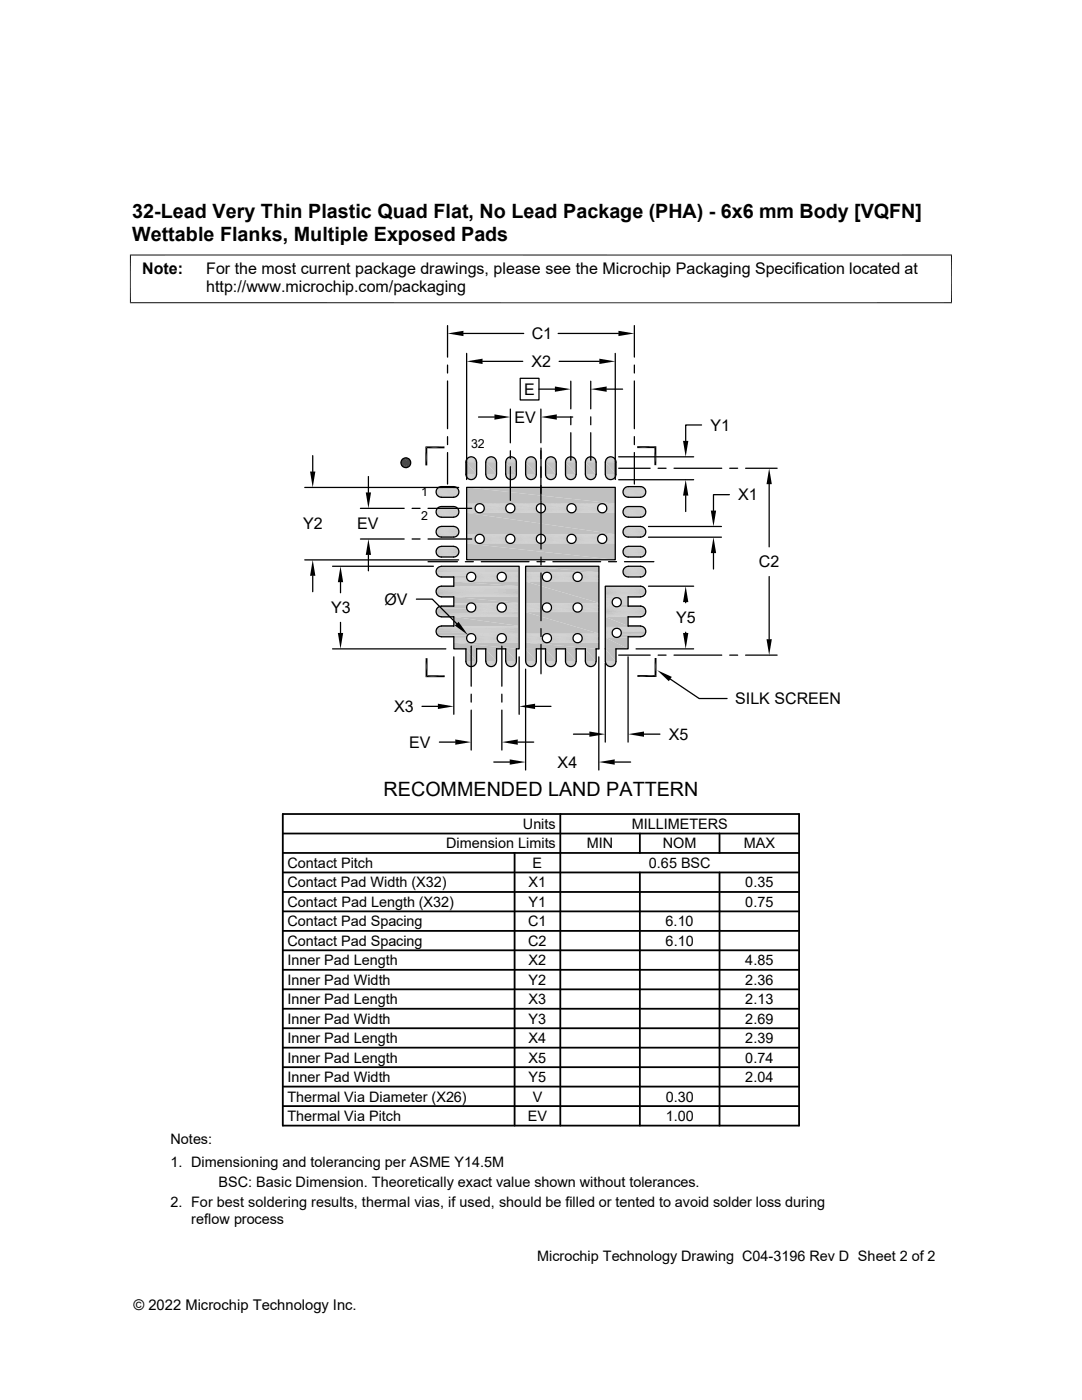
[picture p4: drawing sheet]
<svg xmlns="http://www.w3.org/2000/svg" width="216mm" height="279mm" viewBox="0 0 216 279" stroke-linecap="round" stroke-linejoin="round" font-family="sans-serif">
<defs><g id="words">
<g font-size="3.9">
<text x="26.4" y="43.5">32-Lead Very Thin Plastic Quad Flat, No Lead Package (PHA) - 6x6 mm Body [VQFN]</text>
<text x="26.4" y="48.1">Wettable Flanks, Multiple Exposed Pads</text>
<text x="76.5" y="158.8">RECOMMENDED LAND PATTERN</text>
</g>
<g font-size="3.2">
<text x="28.4" y="54.7">Note:</text>
<text x="41.1" y="58.3">http://www.microchip.com/packaging</text>
<text x="41.1" y="54.7">For the most current package drawings, please see the Microchip Packaging Specification located at</text>
<text x="106.1" y="67.7">C1</text>
<text x="106.1" y="73.3">X2</text>
<text x="104.6" y="78.8">E</text>
<text x="102.6" y="84.4">EV</text>
<text x="141.8" y="86">Y1</text>
<text x="147.3" y="99.9">X1</text>
<text x="60.5" y="105.6">Y2</text>
<text x="71.3" y="105.6">EV</text>
<text x="151.4" y="113.2">C2</text>
<text x="66.1" y="122.4">Y3</text>
<text x="76.7" y="120.7">ØV</text>
<text x="134.9" y="124.4">Y5</text>
<text x="78.7" y="142.1">X3</text>
<text x="146.7" y="140.5">SILK SCREEN</text>
<text x="81.7" y="149.2">EV</text>
<text x="133.4" y="147.7">X5</text>
<text x="111.3" y="153.2">X4</text>
</g>
<g font-size="2.9">
<text x="104.3" y="165.4">Units</text>
<text x="126" y="165.4">MILLIMETERS</text>
<text x="57.3" y="173.2">Contact Pitch</text>
<text x="89" y="169.3">Dimension Limits</text>
<text x="106.3" y="173.2">E</text>
<text x="117.1" y="169.3">MIN</text>
<text x="129.5" y="173.2">0.65 BSC</text>
<text x="132.3" y="169.3">NOM</text>
<text x="148.4" y="169.3">MAX</text>
<text x="57.3" y="177.1">Contact Pad Width (X32)</text>
<text x="105.5" y="177.1">X1</text>
<text x="148.7" y="177.1">0.35</text>
<text x="57.3" y="181">Contact Pad Length (X32)</text>
<text x="57.3" y="184.9">Contact Pad Spacing</text>
<text x="105.4" y="184.9">C1</text>
<text x="105.5" y="181">Y1</text>
<text x="132.8" y="184.9">6.10</text>
<text x="148.7" y="181">0.75</text>
<text x="57.3" y="188.7">Contact Pad Spacing</text>
<text x="105.4" y="188.7">C2</text>
<text x="132.8" y="188.7">6.10</text>
<text x="57.3" y="196.5">Inner Pad Width</text>
<text x="57.3" y="192.6">Inner Pad Length</text>
<text x="105.5" y="196.5">Y2</text>
<text x="105.5" y="192.6">X2</text>
<text x="148.7" y="196.5">2.36</text>
<text x="148.7" y="192.6">4.85</text>
<text x="57.3" y="200.4">Inner Pad Length</text>
<text x="105.5" y="200.4">X3</text>
<text x="148.7" y="200.4">2.13</text>
<text x="57.3" y="204.3">Inner Pad Width</text>
<text x="57.3" y="208.2">Inner Pad Length</text>
<text x="105.5" y="204.3">Y3</text>
<text x="105.5" y="208.2">X4</text>
<text x="148.7" y="204.3">2.69</text>
<text x="148.7" y="208.2">2.39</text>
<text x="57.3" y="212.1">Inner Pad Length</text>
<text x="57.3" y="215.9">Inner Pad Width</text>
<text x="105.5" y="212">X5</text>
<text x="105.5" y="215.9">Y5</text>
<text x="148.7" y="212.1">0.74</text>
<text x="148.7" y="215.9">2.04</text>
<text x="57.3" y="219.8">Thermal Via Diameter (X26)</text>
<text x="106.3" y="219.8">V</text>
<text x="132.8" y="219.8">0.30</text>
<text x="57.3" y="223.7">Thermal Via Pitch</text>
<text x="105.3" y="223.7">EV</text>
<text x="132.8" y="223.7">1.00</text>
<text x="34" y="228.3">Notes:</text>
<text x="34" y="232.9">1. Dimensioning and tolerancing per ASME Y14.5M</text>
<text x="43.6" y="237">BSC: Basic Dimension. Theoretically exact value shown without tolerances.</text>
<text x="34" y="241">2. For best soldering results, thermal vias, if used, should be filled or tented to avoid solder loss during</text>
<text x="38.1" y="244.3">reflow process</text>
<text x="107.2" y="251.7">Microchip Technology Drawing C04-3196 Rev D Sheet 2 of 2</text>
<text x="26.6" y="261.3">© 2022 Microchip Technology Inc.</text>
</g>
<g font-size="2.5">
<text x="94" y="89.4">32</text>
<text x="84" y="98.9">1</text>
<text x="84" y="103.8">2</text>
</g>
</g></defs>
<g fill="#c0c0c0">
<path d="M121.6 91.2h.6z"/>
<path d="M121.8 91.1l.4 .1z"/>
<path d="M117.6 91.2h.6z"/>
<path d="M117.8 91.1l.4 .1z"/>
<path d="M113.6 91.2h.6z"/>
<path d="M113.8 91.1l.4 .1z"/>
<path d="M109.6 91.2h.6z"/>
<path d="M109.8 91.1l.4 .1z"/>
<path d="M105.7 91.2h.5z"/>
<path d="M105.9 91.1l.3 .1z"/>
<path d="M101.7 91.2h.6z"/>
<path d="M101.9 91.1l.4 .1z"/>
<path d="M97.7 91.2h.6z"/>
<path d="M97.9 91.1l.4 .1z"/>
<path d="M93.7 91.2h.6z"/>
<path d="M93.9 91.1l.4 .1z"/>
<path d="M121.4 91.2h.9z"/>
<path d="M121.6 91.2h.7z"/>
<path d="M117.4 91.2h.9z"/>
<path d="M117.6 91.2h.7z"/>
<path d="M113.4 91.2h1z"/>
<path d="M113.6 91.2h.8z"/>
<path d="M109.5 91.2h.9z"/>
<path d="M109.6 91.2h.8z"/>
<path d="M105.5 91.2h.9z"/>
<path d="M105.7 91.2h.7z"/>
<path d="M101.5 91.2h.9z"/>
<path d="M101.7 91.2h.7z"/>
<path d="M97.5 91.2h1z"/>
<path d="M97.7 91.2h.8z"/>
<path d="M93.6 91.2h.9z"/>
<path d="M93.7 91.2h.8z"/>
<path d="M121.2 91.4l.2-.2 1.1 .2z"/>
<path d="M121.4 91.2l1.1 .2z"/>
<path d="M117.2 91.4l.2-.2 1.1 .2z"/>
<path d="M117.4 91.2l1.1 .2z"/>
<path d="M113.3 91.4l.1-.2 1.2 .2z"/>
<path d="M113.4 91.2l1.2 .2z"/>
<path d="M109.3 91.4l.2-.2 1.1 .2z"/>
<path d="M109.5 91.2l1.1 .2z"/>
<path d="M105.3 91.4l.2-.2 1.1 .2z"/>
<path d="M105.5 91.2l1.1 .2z"/>
<path d="M101.3 91.4l.2-.2 1.1 .2z"/>
<path d="M101.5 91.2l1.1 .2z"/>
<path d="M97.4 91.4l.1-.2 1.2 .2z"/>
<path d="M97.5 91.2l1.2 .2z"/>
<path d="M93.4 91.4l.2-.2 1.1 .2z"/>
<path d="M93.6 91.2l1.1 .2z"/>
<path d="M121.2 91.4l1.4 .1h-1.5z"/>
<path d="M121.2 91.4h1.3l.1 .1z"/>
<path d="M117.2 91.4l1.5 .1h-1.6z"/>
<path d="M117.2 91.4h1.3l.2 .1z"/>
<path d="M113.3 91.4l1.4 .1h-1.6z"/>
<path d="M113.3 91.4h1.3l.1 .1z"/>
<path d="M109.3 91.4l1.4 .1h-1.6z"/>
<path d="M109.3 91.4h1.3l.1 .1z"/>
<path d="M105.3 91.4l1.4 .1h-1.5z"/>
<path d="M105.3 91.4h1.3l.1 .1z"/>
<path d="M101.3 91.4l1.5 .1h-1.6z"/>
<path d="M101.3 91.4h1.3l.2 .1z"/>
<path d="M97.4 91.4l1.4 .1h-1.6z"/>
<path d="M97.4 91.4h1.3l.1 .1z"/>
<path d="M93.4 91.4l1.4 .1h-1.6z"/>
<path d="M93.4 91.4h1.3l.1 .1z"/>
<path d="M121.1 91.5l1.7 .2h-1.9z"/>
<path d="M121.1 91.5h1.5l.2 .2z"/>
<path d="M117.1 91.5l1.7 .2h-1.8z"/>
<path d="M117.1 91.5h1.6l.1 .2z"/>
<path d="M113.1 91.5l1.7 .2h-1.8z"/>
<path d="M113.1 91.5h1.6l.1 .2z"/>
<path d="M109.1 91.5l1.7 .2h-1.8z"/>
<path d="M109.1 91.5h1.6l.1 .2z"/>
<path d="M105.2 91.5l1.7 .2h-1.8z"/>
<path d="M105.2 91.5h1.5l.2 .2z"/>
<path d="M101.2 91.5l1.7 .2h-1.8z"/>
<path d="M101.2 91.5h1.6l.1 .2z"/>
<path d="M97.2 91.5l1.7 .2h-1.8z"/>
<path d="M97.2 91.5h1.6l.1 .2z"/>
<path d="M93.2 91.5l1.7 .2h-1.8z"/>
<path d="M93.2 91.5h1.6l.1 .2z"/>
<path d="M120.9 91.7l2 .1h-2z"/>
<path d="M120.9 91.7h1.9l.1 .1z"/>
<path d="M117 91.7l1.9 .1h-2z"/>
<path d="M117 91.7h1.8l.1 .1z"/>
<path d="M113 91.7l1.9 .1h-2z"/>
<path d="M113 91.7h1.8l.1 .1z"/>
</g>
<path d="M108.9 91.7h2" fill="none" stroke="#c0c0c0" stroke-width=".2"/>
<path d="M109 91.7h1.8l.1 .1z" fill="#c0c0c0"/>
<path d="M104.9 91.7h2.1" fill="none" stroke="#c0c0c0" stroke-width=".2"/>
<g fill="#c0c0c0">
<path d="M105.1 91.7h1.8l.1 .1z"/>
<path d="M101.1 91.7l1.9 .1h-2z"/>
<path d="M101.1 91.7h1.8l.1 .1z"/>
<path d="M97.1 91.7l1.9 .1h-2z"/>
<path d="M97.1 91.7h1.8l.1 .1z"/>
<path d="M93.1 91.7l1.9 .1h-2z"/>
<path d="M93.1 91.7h1.8l.1 .1z"/>
</g>
<path d="M93 91.9h2.1M96.9 91.9h2.2M100.9 91.9h2.1M104.9 91.9h2.1M108.9 91.9h2.1M112.8 91.9h2.2M116.8 91.9h2.1M120.8 91.9h2.1" fill="none" stroke="#c0c0c0" stroke-width=".2"/>
<path d="M93 92.1h2.1M96.9 92.1h2.2M100.9 92.1h2.1M104.9 92.1h2.1M108.9 92.1h2.1M112.8 92.1h2.2M116.8 92.1h2.2M120.8 92.1h2.1" fill="none" stroke="#c0c0c0" stroke-width=".21"/>
<g fill="#c0c0c0">
<path d="M120.8 92.2l2.1 2.5h-2.1z"/>
<path d="M120.8 92.2h2.1v2.5z"/>
<path d="M116.8 92.2l2.2 2.5h-2.2z"/>
<path d="M116.8 92.2h2.2v2.5z"/>
<path d="M112.8 92.2l2.2 2.5h-2.2z"/>
<path d="M112.8 92.2h2.2v2.5z"/>
<path d="M108.9 92.2l2.1 2.5h-2.1z"/>
<path d="M108.9 92.2h2.1v2.5z"/>
<path d="M104.9 92.2l2.1 2.5h-2.1z"/>
<path d="M104.9 92.2h2.1v2.5z"/>
<path d="M100.9 92.2l2.1 2.5h-2.1z"/>
<path d="M100.9 92.2h2.1v2.5z"/>
<path d="M96.9 92.2l2.2 2.5h-2.2z"/>
<path d="M96.9 92.2h2.2v2.5z"/>
<path d="M93 92.2l2.1 2.5h-2.1z"/>
<path d="M93 92.2h2.1v2.5z"/>
</g>
<g fill="none" stroke="#c0c0c0" stroke-width=".2">
<path d="M93 94.8h2.1M93 94.9h2.1M96.9 94.8h2.2M96.9 94.9h2.2M100.9 94.8h2.1M100.9 94.9h2.1M104.9 94.8h2.1M104.9 94.9h2.1M108.9 94.8h2.1M108.9 94.9h2.1M112.8 94.8h2.2M112.8 94.9h2.2"/>
<path d="M116.8 94.8h2.2M116.8 94.9h2.1M120.8 94.8h2.1M120.8 94.9h2.1"/>
</g>
<g fill="#c0c0c0">
<path d="M120.9 95l1.9 .2h-1.9z"/>
<path d="M120.9 95h2l-.1 .2z"/>
<path d="M116.9 95l1.9 .2h-1.8z"/>
<path d="M116.9 95h2l-.1 .2z"/>
<path d="M112.9 95l1.9 .2h-1.8z"/>
<path d="M112.9 95h2l-.1 .2z"/>
<path d="M108.9 95l1.9 .2h-1.8z"/>
</g>
<path d="M108.9 95.1h2" fill="none" stroke="#c0c0c0" stroke-width=".2"/>
<path d="M104.9 95l2 .2h-1.8z" fill="#c0c0c0"/>
<path d="M104.9 95.1h2.1" fill="none" stroke="#c0c0c0" stroke-width=".2"/>
<g fill="#c0c0c0">
<path d="M101 95l1.9 .2h-1.8z"/>
<path d="M101 95h2l-.1 .2z"/>
<path d="M97 95l1.9 .2h-1.8z"/>
<path d="M97 95h2l-.1 .2z"/>
<path d="M93 95l1.9 .2h-1.8z"/>
<path d="M93 95h2l-.1 .2z"/>
<path d="M120.9 95.2l1.7 .2h-1.5z"/>
<path d="M120.9 95.2h1.9l-.2 .2z"/>
<path d="M117 95.2l1.7 .2h-1.6z"/>
<path d="M117 95.2h1.8l-.1 .2z"/>
<path d="M113 95.2l1.7 .2h-1.6z"/>
<path d="M113 95.2h1.8l-.1 .2z"/>
<path d="M109 95.2l1.7 .2h-1.6z"/>
<path d="M109 95.2h1.8l-.1 .2z"/>
<path d="M105.1 95.2l1.6 .2h-1.5z"/>
<path d="M105.1 95.2h1.8l-.2 .2z"/>
<path d="M101.1 95.2l1.7 .2h-1.6z"/>
<path d="M101.1 95.2h1.8l-.1 .2z"/>
<path d="M97.1 95.2l1.7 .2h-1.6z"/>
<path d="M97.1 95.2h1.8l-.1 .2z"/>
<path d="M93.1 95.2l1.7 .2h-1.6z"/>
<path d="M93.1 95.2h1.8l-.1 .2z"/>
<path d="M121.1 95.4l1.4 .1h-1.3z"/>
<path d="M121.1 95.4h1.5l-.1 .1z"/>
<path d="M117.1 95.4l1.4 .1h-1.3z"/>
<path d="M117.1 95.4h1.6l-.2 .1z"/>
<path d="M113.1 95.4l1.5 .1h-1.3z"/>
<path d="M113.1 95.4h1.6l-.1 .1z"/>
<path d="M109.1 95.4l1.5 .1h-1.3z"/>
<path d="M109.1 95.4h1.6l-.1 .1z"/>
<path d="M105.2 95.4l1.4 .1h-1.3z"/>
<path d="M105.2 95.4h1.5l-.1 .1z"/>
<path d="M101.2 95.4l1.4 .1h-1.3z"/>
<path d="M101.2 95.4h1.6l-.2 .1z"/>
<path d="M97.2 95.4l1.5 .1h-1.3z"/>
<path d="M97.2 95.4h1.6l-.1 .1z"/>
<path d="M93.2 95.4l1.5 .1h-1.3z"/>
<path d="M93.2 95.4h1.6l-.1 .1z"/>
<path d="M121.2 95.5l1.1 .1z"/>
<path d="M121.2 95.5h1.3z"/>
<path d="M117.2 95.5l1.1 .1z"/>
<path d="M117.2 95.5h1.3z"/>
<path d="M113.3 95.5l1.1 .1z"/>
<path d="M113.3 95.5h1.3z"/>
<path d="M109.3 95.5l1.1 .1z"/>
<path d="M109.3 95.5h1.3z"/>
<path d="M105.3 95.5l1.1 .1z"/>
<path d="M105.3 95.5h1.3z"/>
<path d="M101.3 95.5l1.1 .1z"/>
<path d="M101.3 95.5h1.3z"/>
<path d="M97.4 95.5l1.1 .1z"/>
<path d="M97.4 95.5h1.3z"/>
<path d="M93.4 95.5l1.1 .1z"/>
<path d="M93.4 95.5h1.3z"/>
<path d="M121.4 95.6l.8 .1z"/>
<path d="M121.4 95.6h.9z"/>
<path d="M117.4 95.6l.8 .1z"/>
<path d="M117.4 95.6h.9z"/>
<path d="M113.4 95.6l.8 .1z"/>
<path d="M113.4 95.6h1z"/>
<path d="M109.5 95.6l.7 .1z"/>
<path d="M109.5 95.6h.9z"/>
<path d="M105.5 95.6l.7 .1z"/>
<path d="M105.5 95.6h.9z"/>
<path d="M101.5 95.6l.8 .1z"/>
<path d="M101.5 95.6h.9z"/>
<path d="M97.5 95.6l.8 .1z"/>
<path d="M97.5 95.6h1z"/>
<path d="M93.6 95.6l.7 .1z"/>
<path d="M93.6 95.6h.9z"/>
<path d="M121.6 95.7h.3z"/>
<path d="M121.6 95.7h.6z"/>
<path d="M117.6 95.7h.4z"/>
<path d="M117.6 95.7h.6z"/>
<path d="M113.6 95.7h.4z"/>
<path d="M113.6 95.7h.6z"/>
<path d="M109.6 95.7h.4z"/>
<path d="M109.6 95.7h.6z"/>
<path d="M105.7 95.7h.3z"/>
<path d="M105.7 95.7h.5z"/>
<path d="M101.7 95.7h.4z"/>
<path d="M101.7 95.7h.6z"/>
<path d="M97.7 95.7h.4z"/>
<path d="M97.7 95.7h.6z"/>
<path d="M93.7 95.7h.4z"/>
<path d="M93.7 95.7h.6z"/>
</g>
<g fill="none" stroke="#c0c0c0" stroke-width=".2">
<path d="M87 98.2h4.6M87 98.4h4.6M87 97.8h4.5M87 98.6h4.5M87.1 98.7h4.4M87.1 97.6h4.4M87.2 97.5h4.2M87.2 98.9h4.2M87.4 97.3h3.8M87.4 99h3.8M87.5 99.1h3.6M87.5 97.2h3.6"/>
<path d="M87.7 97.2h3.2M87.7 99.2h3.2M87.9 97.1h2.8M124.3 98.2h4.6M124.3 98.4h4.6M124.3 97.8h4.5M124.3 98.6h4.5M124.4 98.7h4.4M124.4 97.6h4.4M124.5 97.5h4.2M124.5 98.9h4.2M124.7 99h3.8"/>
<path d="M124.7 97.3h3.8M124.8 97.2h3.6M124.8 99.1h3.6M125 99.2h3.2M125 97.2h3.2M125.2 97.1h2.8M87 101.9h4.6M87 105.9h4.6M87 109.9h4.6M87 113.9h16.6M87 102.4h4.6M87 106.3h4.6"/>
<path d="M87 110.1h4.6M87 114.1h16.6M87 114.2h16.6M87 114.3h6.8M87 114.2h6.9M87 114.3h6.6M87 101.8h4.5M87 105.7h4.5M87 109.7h4.5M87 113.7h16.6M87 102.5h4.5M87 106.5h4.5"/>
<path d="M87 110.5h4.5M87 114.5h6.5M87 114.4h6.5M87.1 102.7h4.4M87.1 106.7h4.4M87.1 110.7h4.4M87.1 114.5h6.2M87.1 114.6h6.2M87.1 101.6h4.4M87.1 105.6h4.4M87.1 109.5h4.4M87.1 113.5h16.5"/>
<path d="M87.2 114.7h6M87.2 101.4h4.2M87.2 105.4h4.2M87.2 109.4h4.2M87.2 113.4h16.4M87.2 102.9h4.2M87.2 106.8h4.2M87.2 110.8h4.2M87.2 114.8h6M87.3 114.8h5.9M87.4 101.3h3.8M87.4 105.3h3.8"/>
<path d="M87.4 109.3h3.8M87.4 113.2h16.2M87.4 103h3.8M87.4 107h3.8M87.4 111h3.8M87.4 114.9h5.7M87.5 115h5.6M87.5 103.1h3.6M87.5 107.1h3.6M87.5 111.1h3.6M87.5 101.2h3.6M87.5 105.2h3.6"/>
<path d="M87.5 109.2h3.6M87.5 113.1h16.1M87.7 101.1h3.2M87.7 105.1h3.2M87.7 109.1h3.2M87.7 103.2h3.2M87.7 107.2h3.2M87.7 111.1h3.2M87.7 115.1h5.4M87.9 103.2h2.8M87.9 107.2h2.8M87.9 115.1h5.2"/>
<path d="M87.9 105.1h2.8M87.9 109h2.8M90.6 115.2h2.5M90.6 115.4h2.6M90.6 115.5h2.6M90.6 115.7h2.7M90.6 115.8h2.9M90.6 115.9h3M90.6 116h3.2M90.6 116h3.3M94.1 116h5.9M94.1 114.2h5.9"/>
<path d="M94.3 114.3h5.6M94.3 116h5.6M94.4 115.9h5.3M94.4 114.4h5.3M94.6 114.5h5M94.6 115.8h5M94.7 115.7h4.7M94.7 114.6h4.7M94.8 114.7h4.6M94.8 115.5h4.6M94.9 115.4h4.4M94.9 114.9h4.4"/>
<path d="M94.9 115.2h4.3M94.9 115h4.3M100.2 116h3.4M100.2 114.2h3.4M100.4 114.3h3.2M100.4 116h3.2M100.5 114.4h3.1M100.5 115.9h3.1M100.7 115.8h2.9M100.7 114.5h2.9M100.8 115.7h2.8M100.8 114.6h2.8"/>
<path d="M100.9 114.7h2.7M100.9 115.5h2.7M101 115.4h2.6M101 114.9h2.6M101 115.2h2.6M101 115h2.6M103.6 113l-15.9 .1M124.3 101.9h4.6M124.3 105.9h4.6M124.3 109.9h4.6M124.3 113.9h4.6M124.3 102.4h4.6"/>
<path d="M124.3 106.3h4.6M124.3 110.1h4.6M124.3 114.1h4.6M124.3 114.3h4.6M124.3 101.8h4.5M124.3 105.7h4.5M124.3 109.7h4.5M124.3 113.7h4.5M124.3 102.5h4.5M124.3 106.5h4.5M124.3 110.5h4.5M124.3 114.5h4.5"/>
<path d="M124.4 102.7h4.4M124.4 106.7h4.4M124.4 110.7h4.4M124.4 114.6h4.4M124.4 101.6h4.4M124.4 105.6h4.4M124.4 109.5h4.4M124.4 113.5h4.4M124.5 101.4h4.2M124.5 105.4h4.2M124.5 109.4h4.2M124.5 113.4h4.2"/>
<path d="M124.5 102.9h4.2M124.5 106.8h4.2M124.5 110.8h4.2M124.5 114.8h4.2M124.7 103h3.8M124.7 107h3.8M124.7 111h3.8M124.7 114.9h3.8M124.7 101.3h3.8M124.7 105.3h3.8M124.7 109.3h3.8M124.7 113.2h3.8"/>
<path d="M124.8 101.2h3.6M124.8 105.2h3.6M124.8 109.2h3.6M124.8 113.1h3.6M124.8 103.1h3.6M124.8 107.1h3.6M124.8 111.1h3.6M124.8 115h3.6M125 103.2h3.2M125 107.2h3.2M125 111.1h3.2M125 115.1h3.2"/>
<path d="M125 101.1h3.2M125 105.1h3.2M125 109.1h3.2M125 113.1h3.2M125.2 103.2h2.8M125.2 107.2h2.8M125.2 115.1h2.8M125.2 105.1h2.8M125.2 109h2.8"/>
</g>
<path d="M87 98h4.6M124.3 98h4.6M87 102.2h4.6M87 106.1h4.6M87 110.3h4.6M124.3 102.2h4.6M124.3 106.1h4.6M124.3 110.3h4.6" fill="none" stroke="#c0c0c0" stroke-width=".21"/>
<g fill="#c0c0c0">
<path d="M90.6 116.1l13 .9h-13z"/>
<path d="M90.6 116.1h13v.9z"/>
</g>
<g fill="none" stroke="#c0c0c0" stroke-width=".2">
<path d="M87 117.9h16.6M87 118.1h16.6M87 118.2h16.6M87 117.7h16.6M87 118.4h16.6M87.1 118.6h16.5M87.1 117.5h16.5M87.2 117.3h16.4M87.2 118.8h16.4M87.4 117.2h16.2M87.4 118.9h16.2M87.5 119h16.1"/>
<path d="M87.5 117.1h16.1M87.7 117h15.9M87.7 119.1h15.9M87.9 119.1h15.7M87.9 117h15.7"/>
</g>
<g fill="#c0c0c0">
<path d="M90.6 119.1l13 1.2h-13z"/>
<path d="M90.6 119.1h13v1.2z"/>
</g>
<g fill="none" stroke="#c0c0c0" stroke-width=".2">
<path d="M87 121.9h6.4M87 122h6.5M87 122h6.6M87 122.1h6.8M87 122.1h6.9M87 121.8h6.3M87 122.2h16.6M87 121.7h6.2M87 122.4h16.6M87.1 121.6h6.1M87.1 122.6h16.5M87.1 121.5h6.1"/>
<path d="M87.2 121.4h5.9M87.2 122.8h16.4M87.2 121.3h5.9M87.3 121.2h5.8M87.4 121.2h5.7M87.4 122.9h16.2M87.5 123h16.1M87.7 121h5.4M87.7 123.1h15.9M87.9 123.1h15.7M87.9 121h5.3M90.6 120.4h3.3"/>
<path d="M90.6 120.4h3.2M90.6 120.5h3M90.6 120.6h2.9M90.6 120.7h2.7M90.6 120.9h2.6M93.1 121.1h-5.6M94.1 122.1h5.9M94.1 120.4h5.9M94.3 120.4h5.6M94.3 122.1h5.6M94.4 122h5.3M94.4 120.5h5.3"/>
<path d="M94.6 120.6h5M94.6 121.9h5M94.7 121.8h4.7M94.7 120.7h4.7M94.8 120.9h4.6M94.8 121.7h4.6M94.9 121.5h4.4M94.9 121h4.4M94.9 121.3h4.3M94.9 121.2h4.3M100.2 122.1h3.4M100.2 120.4h3.4"/>
<path d="M100.4 120.4h3.2M100.4 122.1h3.2M100.5 120.5h3.1M100.5 122h3.1M100.7 121.9h2.9M100.7 120.6h2.9M100.8 121.8h2.8M100.8 120.7h2.8M100.9 120.9h2.7M100.9 121.7h2.7M101 121.5h2.6M101 121h2.6"/>
<path d="M101 121.3h2.6M101 121.2h2.6"/>
</g>
<g fill="#c0c0c0">
<path d="M90.6 123.1l13 1.8h-13z"/>
<path d="M90.6 123.1h13v1.8z"/>
</g>
<g fill="none" stroke="#c0c0c0" stroke-width=".2">
<path d="M87 125.8h16.6M87 126.2h16.6M87 125.6h16.6M87 126.4h16.6M87.1 126.5h6.8M87.1 125.4h16.5M87.1 126.6h6.5M87.2 125.3h16.4M87.2 126.6h6.3M87.2 126.7h6.3M87.3 126.8h6M87.4 125.2h16.2"/>
<path d="M87.4 126.8h5.9M87.5 126.9h5.7M87.5 127h5.7M87.5 125.1h16.1M87.7 127h5.5M87.8 127.1h5.4M88.1 124.9h2.5M88.1 127.1h5.1M90.6 127.1h2.6M90.6 127.3h2.5M90.6 127.4h2.5M90.6 127.6h2.6"/>
<path d="M90.6 127.8h2.6M90.6 127.9h2.7M90.6 128h2.9M90.6 128.1h3M90.6 128.2h3.2M90.6 128.3h3.3M93.8 126.5h-6.7M94.1 128.3h5.9M94.1 126.5h5.9M94.3 126.5h5.6M94.3 128.2h5.6M94.4 128.1h5.3"/>
<path d="M94.4 126.6h5.3M94.6 126.7h5M94.6 128h5M94.7 127.9h4.7M94.7 126.8h4.7M94.8 127h4.6M94.8 127.8h4.6M94.9 127.6h4.4M94.9 127.1h4.4M94.9 127.4h4.3M94.9 127.3h4.3M100.2 128.3h3.4"/>
<path d="M100.2 126.5h3.4M100.4 126.5h3.2M100.4 128.2h3.2M100.5 126.6h3.1M100.5 128.1h3.1M100.7 128h2.9M100.7 126.7h2.9M100.8 127.9h2.8M100.8 126.8h2.8M100.9 127h2.7M100.9 127.8h2.7M101 127.6h2.6"/>
<path d="M101 127.1h2.6M101 127.4h2.6M101 127.3h2.6M103.6 124.9l-15.9 .1"/>
</g>
<path d="M87 126h16.6" fill="none" stroke="#c0c0c0" stroke-width=".21"/>
<g fill="#c0c0c0">
<path d="M90.6 128.3l13 1.2h-13z"/>
<path d="M90.6 128.3h13v1.2z"/>
</g>
<path d="M93 129.5h2.1M96.9 129.5h2.2M100.9 129.5h2.1" fill="none" stroke="#c0c0c0" stroke-width=".2"/>
<g fill="#c0c0c0">
<path d="M100.9 129.5l2.1 2.5h-2.1z"/>
<path d="M100.9 129.5h2.1v2.5z"/>
<path d="M96.9 129.5l2.2 2.5h-2.2z"/>
<path d="M96.9 129.5h2.2v2.5z"/>
<path d="M93 129.5l2.1 2.5h-2.1z"/>
<path d="M93 129.5h2.1v2.5z"/>
</g>
<path d="M93 132.1h2.1M93 132.3h2.1M96.9 132.1h2.2M96.9 132.3h2.2M100.9 132.1h2.1M100.9 132.3h2.1" fill="none" stroke="#c0c0c0" stroke-width=".2"/>
<g fill="#c0c0c0">
<path d="M101 132.4l1.9 .1h-1.8z"/>
<path d="M101 132.4h2l-.1 .1z"/>
<path d="M97 132.4l1.9 .1h-1.8z"/>
<path d="M97 132.4h2l-.1 .1z"/>
<path d="M93 132.4l1.9 .1h-1.8z"/>
<path d="M93 132.4h2l-.1 .1z"/>
<path d="M101.1 132.5l1.7 .2h-1.6z"/>
<path d="M101.1 132.5h1.8l-.1 .2z"/>
<path d="M97.1 132.5l1.7 .2h-1.6z"/>
<path d="M97.1 132.5h1.8l-.1 .2z"/>
<path d="M93.1 132.5l1.7 .2h-1.6z"/>
<path d="M93.1 132.5h1.8l-.1 .2z"/>
<path d="M101.2 132.7l1.4 .1h-1.3z"/>
<path d="M101.2 132.7h1.6l-.2 .1z"/>
<path d="M97.2 132.7l1.5 .1h-1.3z"/>
<path d="M97.2 132.7h1.6l-.1 .1z"/>
<path d="M93.2 132.7l1.5 .1h-1.3z"/>
<path d="M93.2 132.7h1.6l-.1 .1z"/>
<path d="M101.3 132.8l1.1 .1z"/>
<path d="M101.3 132.8h1.3l-.2 .1z"/>
<path d="M97.4 132.8l1.1 .1z"/>
<path d="M97.4 132.8h1.3l-.2 .1z"/>
<path d="M93.4 132.8l1.1 .1z"/>
<path d="M93.4 132.8h1.3l-.2 .1z"/>
<path d="M101.5 132.9l.8 .1z"/>
<path d="M101.5 132.9h.9z"/>
<path d="M97.5 132.9l.8 .1z"/>
<path d="M97.5 132.9h1z"/>
<path d="M93.6 132.9l.7 .1z"/>
<path d="M93.6 132.9h.9z"/>
<path d="M101.7 133h.4z"/>
<path d="M101.7 133h.6z"/>
<path d="M97.7 133h.4z"/>
<path d="M97.7 133h.6z"/>
<path d="M93.7 133h.4z"/>
<path d="M93.7 133h.6z"/>
<path d="M104.9 113l14.6 1.2h-14.6z"/>
<path d="M104.9 113h14.6v1.2z"/>
</g>
<g fill="none" stroke="#c0c0c0" stroke-width=".2">
<path d="M104.9 114.2h4.2M104.9 114.3h4M104.9 114.4h3.8M104.9 114.5h3.7M104.9 114.6h3.6M104.9 114.7h3.5M104.9 114.9h3.4M104.9 115h3.3M104.9 115.2h3.3M104.9 115.4h3.4M104.9 115.5h3.5M104.9 115.7h3.6"/>
<path d="M104.9 115.8h3.7M104.9 115.9h3.8M104.9 116h4M104.9 116h4.2M109.2 116h6M109.2 114.2h6M109.4 114.3h5.6M109.4 116h5.6M109.5 114.4h5.3M109.5 115.9h5.3M109.7 115.8h5M109.7 114.5h5"/>
<path d="M109.8 115.7h4.8M109.8 114.6h4.8M109.9 114.7h4.6M109.9 115.5h4.6M110 115.4h4.4M110 114.9h4.4M110 115.2h4.3M110 115h4.3M115.3 114.2h4.2M115.3 116h4.2M115.5 116h4M115.5 114.3h4"/>
<path d="M115.7 114.4h3.8M115.7 115.9h3.8M115.8 115.8h3.7M115.8 114.5h3.7M115.9 114.6h3.6M115.9 115.7h3.6M116 115.5h3.5M116 114.7h3.5M116.1 115.4h3.4M116.1 114.9h3.4M116.1 115.2h3.4M116.1 115h3.4"/>
</g>
<g fill="#c0c0c0">
<path d="M104.9 116.1l14.6 4.2h-14.6z"/>
<path d="M104.9 116.1h14.6v4.2z"/>
</g>
<g fill="none" stroke="#c0c0c0" stroke-width=".2">
<path d="M104.9 120.4h4.2M104.9 120.4h4M104.9 120.5h3.8M104.9 120.6h3.7M104.9 120.7h3.6M104.9 120.9h3.5M104.9 121h3.4M104.9 121.2h3.3M104.9 121.3h3.3M104.9 121.5h3.4M104.9 121.7h3.5M104.9 121.8h3.6"/>
<path d="M104.9 121.9h3.7M104.9 122h3.8M104.9 122.1h4M104.9 122.1h4.2M109.2 122.1h6M109.2 120.4h6M109.4 120.4h5.6M109.4 122.1h5.6M109.5 120.5h5.3M109.5 122h5.3M109.7 121.9h5M109.7 120.6h5"/>
<path d="M109.8 121.8h4.8M109.8 120.7h4.8M109.9 120.9h4.6M109.9 121.7h4.6M110 121.5h4.4M110 121h4.4M110 121.3h4.3M110 121.2h4.3M115.3 120.4h4.2M115.3 122.1h4.2M115.5 122.1h4M115.5 120.4h4"/>
<path d="M115.7 120.5h3.8M115.7 122h3.8M115.8 121.9h3.7M115.8 120.6h3.7M115.9 120.7h3.6M115.9 121.8h3.6M116 121.7h3.5M116 120.9h3.5M116.1 121.5h3.4M116.1 121h3.4M116.1 121.3h3.4M116.1 121.2h3.4"/>
</g>
<g fill="#c0c0c0">
<path d="M104.9 122.2l14.6 4.2h-14.6z"/>
<path d="M104.9 122.2h14.6v4.2z"/>
</g>
<g fill="none" stroke="#c0c0c0" stroke-width=".2">
<path d="M104.9 126.5h4.2M104.9 126.5h4M104.9 126.6h3.8M104.9 126.7h3.7M104.9 126.8h3.6M104.9 127h3.5M104.9 127.1h3.4M104.9 127.3h3.3M104.9 127.4h3.3M104.9 127.6h3.4M104.9 127.8h3.5M104.9 127.9h3.6"/>
<path d="M104.9 128h3.7M104.9 128.1h3.8M104.9 128.2h4M104.9 128.3h4.2M109.2 128.3h6M109.2 126.5h6M109.4 126.5h5.6M109.4 128.2h5.6M109.5 126.6h5.3M109.5 128.1h5.3M109.7 128h5M109.7 126.7h5"/>
<path d="M109.8 127.9h4.8M109.8 126.8h4.8M109.9 127h4.6M109.9 127.8h4.6M110 127.6h4.4M110 127.1h4.4M110 127.4h4.3M110 127.3h4.3M115.3 126.5h4.2M115.3 128.3h4.2M115.5 128.2h4M115.5 126.5h4"/>
<path d="M115.7 126.6h3.8M115.7 128.1h3.8M115.8 128h3.7M115.8 126.7h3.7M115.9 126.8h3.6M115.9 127.9h3.6M116 127.8h3.5M116 127h3.5M116.1 127.6h3.4M116.1 127.1h3.4M116.1 127.4h3.4M116.1 127.3h3.4"/>
</g>
<g fill="#c0c0c0">
<path d="M104.9 128.3l14.6 1.2h-14.6z"/>
<path d="M104.9 128.3h14.6v1.2z"/>
</g>
<path d="M104.9 129.5h2.1M108.9 129.5h2.1M112.8 129.5h2.2M116.8 129.5h2.2" fill="none" stroke="#c0c0c0" stroke-width=".2"/>
<g fill="#c0c0c0">
<path d="M116.8 129.5l2.2 2.5h-2.2z"/>
<path d="M116.8 129.5h2.2v2.5z"/>
<path d="M112.8 129.5l2.2 2.5h-2.2z"/>
<path d="M112.8 129.5h2.2v2.5z"/>
<path d="M108.9 129.5l2.1 2.5h-2.1z"/>
<path d="M108.9 129.5h2.1v2.5z"/>
<path d="M104.9 129.5l2.1 2.5h-2.1z"/>
<path d="M104.9 129.5h2.1v2.5z"/>
</g>
<path d="M104.9 132.1h2.1M104.9 132.3h2.1M108.9 132.1h2.1M108.9 132.3h2.1M112.8 132.1h2.2M112.8 132.3h2.2M116.8 132.1h2.2M116.8 132.3h2.1" fill="none" stroke="#c0c0c0" stroke-width=".2"/>
<g fill="#c0c0c0">
<path d="M116.9 132.4l1.9 .1h-1.8z"/>
<path d="M116.9 132.4h2l-.1 .1z"/>
<path d="M112.9 132.4l1.9 .1h-1.8z"/>
<path d="M112.9 132.4h2l-.1 .1z"/>
<path d="M108.9 132.4l1.9 .1h-1.8z"/>
</g>
<path d="M108.9 132.4h2" fill="none" stroke="#c0c0c0" stroke-width=".2"/>
<path d="M104.9 132.4l2 .1h-1.8z" fill="#c0c0c0"/>
<path d="M104.9 132.4h2.1" fill="none" stroke="#c0c0c0" stroke-width=".2"/>
<g fill="#c0c0c0">
<path d="M117 132.5l1.7 .2h-1.6z"/>
<path d="M117 132.5h1.8l-.1 .2z"/>
<path d="M113 132.5l1.7 .2h-1.6z"/>
<path d="M113 132.5h1.8l-.1 .2z"/>
<path d="M109 132.5l1.7 .2h-1.6z"/>
<path d="M109 132.5h1.8l-.1 .2z"/>
<path d="M105.1 132.5l1.6 .2h-1.5z"/>
<path d="M105.1 132.5h1.8l-.2 .2z"/>
<path d="M117.1 132.7l1.4 .1h-1.3z"/>
<path d="M117.1 132.7h1.6l-.2 .1z"/>
<path d="M113.1 132.7l1.5 .1h-1.3z"/>
<path d="M113.1 132.7h1.6l-.1 .1z"/>
<path d="M109.1 132.7l1.5 .1h-1.3z"/>
<path d="M109.1 132.7h1.6l-.1 .1z"/>
<path d="M105.2 132.7l1.4 .1h-1.3z"/>
<path d="M105.2 132.7h1.5l-.1 .1z"/>
<path d="M117.2 132.8l1.1 .1z"/>
<path d="M117.2 132.8h1.3l-.2 .1z"/>
<path d="M113.3 132.8l1.1 .1z"/>
<path d="M113.3 132.8h1.3l-.2 .1z"/>
<path d="M109.3 132.8l1.1 .1z"/>
<path d="M109.3 132.8h1.3l-.2 .1z"/>
<path d="M105.3 132.8l1.1 .1z"/>
<path d="M105.3 132.8h1.3l-.2 .1z"/>
<path d="M117.4 132.9l.8 .1z"/>
<path d="M117.4 132.9h.9z"/>
<path d="M113.4 132.9l.8 .1z"/>
<path d="M113.4 132.9h1z"/>
<path d="M109.5 132.9l.7 .1z"/>
<path d="M109.5 132.9h.9z"/>
<path d="M105.5 132.9l.7 .1z"/>
<path d="M105.5 132.9h.9z"/>
<path d="M117.6 133h.4z"/>
<path d="M117.6 133h.6z"/>
<path d="M113.6 133h.4z"/>
<path d="M113.6 133h.6z"/>
<path d="M109.6 133h.4z"/>
<path d="M109.6 133h.6z"/>
<path d="M105.7 133h.3z"/>
<path d="M105.7 133h.5z"/>
</g>
<g fill="none" stroke="#c0c0c0" stroke-width=".2">
<path d="M120.8 117h7.2M120.8 117h7.4M120.8 117.1h7.6M120.8 117.2h7.7M120.8 117.3h7.9M120.8 117.5h8M120.8 117.7h8M120.8 117.9h8.1M120.8 118.1h8.1M120.8 118.2h8.1M120.8 118.4h8M120.8 118.6h8"/>
<path d="M120.8 118.8h7.9M120.8 118.9h7.7M120.8 119h7.6M120.8 119.1h7.4M120.8 119.1h7.2M120.8 119.2h4.5M120.8 119.3h2.2M123.1 119.3h2.2M123.3 119.3h2"/>
</g>
<path d="M120.8 119.3l1.8 .1z" fill="#c0c0c0"/>
<path d="M120.8 119.3h2" fill="none" stroke="#c0c0c0" stroke-width=".2"/>
<g fill="#c0c0c0">
<path d="M123.5 119.4h1.8z"/>
<path d="M120.8 119.4h1.7z"/>
<path d="M120.8 119.4h1.8z"/>
<path d="M123.6 119.4l1.7 .2h-1.6z"/>
<path d="M123.6 119.4h1.7v.2z"/>
<path d="M120.8 119.4l1.6 .2h-1.6z"/>
<path d="M120.8 119.4h1.7l-.1 .2z"/>
<path d="M123.7 119.6l1.6 .1h-1.5z"/>
<path d="M123.7 119.6h1.6v.1z"/>
<path d="M120.8 119.6l1.5 .1h-1.5z"/>
<path d="M120.8 119.6h1.6l-.1 .1z"/>
<path d="M123.8 119.7l1.5 .1h-1.4z"/>
<path d="M123.8 119.7h1.5v.1z"/>
<path d="M120.8 119.7l1.4 .1h-1.4z"/>
<path d="M120.8 119.7h1.5l-.1 .1z"/>
<path d="M123.9 119.8l1.4 .2h-1.3z"/>
<path d="M123.9 119.8h1.4v.2z"/>
<path d="M120.8 119.8l1.4 .2h-1.4z"/>
<path d="M120.8 119.8h1.4v.2z"/>
<path d="M124 120l1.3 .2h-1.3z"/>
<path d="M124 120h1.3v.2z"/>
<path d="M120.8 120l1.3 .2h-1.3z"/>
<path d="M120.8 120h1.4l-.1 .2z"/>
<path d="M124 120.2l1.3 .2h-1.3z"/>
<path d="M124 120.2h1.3v.2z"/>
<path d="M120.8 120.2l1.4 .2h-1.4z"/>
<path d="M120.8 120.2h1.3l.1 .2z"/>
<path d="M124 120.4l1.3 .1h-1.4z"/>
<path d="M124 120.4h1.3v.1z"/>
<path d="M120.8 120.4l1.4 .1h-1.4z"/>
<path d="M120.8 120.4h1.4v.1z"/>
<path d="M123.9 120.5l1.4 .2h-1.5z"/>
<path d="M123.9 120.5h1.4v.2z"/>
<path d="M120.8 120.5l1.5 .2h-1.5z"/>
<path d="M120.8 120.5h1.4l.1 .2z"/>
<path d="M123.8 120.7l1.5 .1h-1.6z"/>
<path d="M123.8 120.7h1.5v.1z"/>
<path d="M120.8 120.7l1.6 .1h-1.6z"/>
<path d="M120.8 120.7h1.5l.1 .1z"/>
<path d="M123.6 120.9l.1-.1 1.6 .1z"/>
<path d="M123.7 120.8h1.6v.1z"/>
<path d="M120.8 120.8l1.7 .1h-1.7z"/>
<path d="M120.8 120.8l1.7 .1z"/>
<path d="M123.5 121h1.8z"/>
<path d="M123.6 120.9l1.7 .1z"/>
</g>
<path d="M125.3 121h2.5" fill="none" stroke="#c0c0c0" stroke-width=".2"/>
<path d="M123.5 121h1.8z" fill="#c0c0c0"/>
<path d="M123.5 121h4.6" fill="none" stroke="#c0c0c0" stroke-width=".2"/>
<g fill="#c0c0c0">
<path d="M120.8 120.9l1.8 .1h-1.8z"/>
<path d="M120.8 120.9l1.8 .1z"/>
</g>
<g fill="none" stroke="#c0c0c0" stroke-width=".2">
<path d="M120.8 121h2M120.8 121.1h2.2M120.8 121.1h7.6M120.8 121.2h7.7M120.8 121.3h7.9M120.8 121.5h8M120.8 121.6h8M120.8 121.8h8.1M120.8 122.2h8.1M120.8 122.4h8M120.8 122.6h8M120.8 122.8h7.9"/>
<path d="M120.8 122.9h7.7M120.8 123h7.6M120.8 123.1h7.4M120.8 123.1h7.2M123.1 121.1h5.2M123.3 121h5"/>
</g>
<path d="M120.8 122h8.1" fill="none" stroke="#c0c0c0" stroke-width=".21"/>
<g fill="#c0c0c0">
<path d="M120.8 123.1l4.5 1.8h-4.5z"/>
<path d="M120.8 123.1h4.5v1.8z"/>
</g>
<path d="M120.8 124.9h7M120.8 124.9l7.4 .1M120.8 125.1h7.6M120.8 125.2h7.7M120.8 125.3h7.9M120.8 125.4h7.9M120.8 125.4h2.2M123.1 125.4h5.6M123.3 125.4h5.4" fill="none" stroke="#c0c0c0" stroke-width=".2"/>
<path d="M120.8 125.4l1.8 .1z" fill="#c0c0c0"/>
<path d="M120.8 125.4h2M123.5 125.5h5.3" fill="none" stroke="#c0c0c0" stroke-width=".2"/>
<g fill="#c0c0c0">
<path d="M120.8 125.5l1.7 .1z"/>
<path d="M120.8 125.5h1.8z"/>
</g>
<path d="M123.6 125.6h5.2" fill="none" stroke="#c0c0c0" stroke-width=".2"/>
<g fill="#c0c0c0">
<path d="M120.8 125.6l1.6 .1h-1.6z"/>
<path d="M120.8 125.6h1.7l-.1 .1z"/>
</g>
<path d="M123.7 125.7h5.1M123.8 125.8h5.1" fill="none" stroke="#c0c0c0" stroke-width=".2"/>
<g fill="#c0c0c0">
<path d="M120.8 125.7l1.5 .1h-1.5z"/>
<path d="M120.8 125.7h1.6l-.1 .1z"/>
</g>
<path d="M123.8 125.9h5.1M123.9 125.9h5" fill="none" stroke="#c0c0c0" stroke-width=".2"/>
<g fill="#c0c0c0">
<path d="M120.8 125.8l1.4 .2h-1.4z"/>
<path d="M120.8 125.8h1.5l-.1 .2z"/>
</g>
<path d="M123.9 126h5M124 126.1h4.9" fill="none" stroke="#c0c0c0" stroke-width=".2"/>
<g fill="#c0c0c0">
<path d="M120.8 126l1.4 .1h-1.4z"/>
<path d="M120.8 126h1.4v.1z"/>
</g>
<path d="M124 126.2h4.9" fill="none" stroke="#c0c0c0" stroke-width=".2"/>
<g fill="#c0c0c0">
<path d="M120.8 126.1l1.3 .2h-1.3z"/>
<path d="M120.8 126.1h1.4l-.1 .2z"/>
</g>
<path d="M124 126.4h4.8M124 126.3h4.8" fill="none" stroke="#c0c0c0" stroke-width=".2"/>
<g fill="#c0c0c0">
<path d="M120.8 126.3l1.4 .2h-1.4z"/>
<path d="M120.8 126.3h1.3l.1 .2z"/>
</g>
<path d="M123.9 126.6h4.9M124 126.5h4.8" fill="none" stroke="#c0c0c0" stroke-width=".2"/>
<g fill="#c0c0c0">
<path d="M120.8 126.5l1.4 .1h-1.4z"/>
<path d="M120.8 126.5h1.4v.1z"/>
</g>
<path d="M123.8 126.7h4.9M123.9 126.6h4.8" fill="none" stroke="#c0c0c0" stroke-width=".2"/>
<g fill="#c0c0c0">
<path d="M120.8 126.6l1.5 .2h-1.5z"/>
<path d="M120.8 126.6h1.4l.1 .2z"/>
</g>
<path d="M123.7 126.9h4.8M123.8 126.8h4.7" fill="none" stroke="#c0c0c0" stroke-width=".2"/>
<g fill="#c0c0c0">
<path d="M120.8 126.8l1.6 .1h-1.6z"/>
<path d="M120.8 126.8h1.5l.1 .1z"/>
</g>
<path d="M123.6 127h4.6M123.6 127h4.8M123.7 126.9h4.7" fill="none" stroke="#c0c0c0" stroke-width=".2"/>
<g fill="#c0c0c0">
<path d="M120.8 126.9l1.7 .1h-1.7z"/>
<path d="M120.8 126.9l1.7 .1z"/>
</g>
<path d="M125.3 127.1h2.5M128.1 127l-4.6 .1" fill="none" stroke="#c0c0c0" stroke-width=".2"/>
<g fill="#c0c0c0">
<path d="M123.5 127.1h1.8z"/>
<path d="M120.8 127l1.8 .1z"/>
</g>
<path d="M123.3 127.1h2" fill="none" stroke="#c0c0c0" stroke-width=".2"/>
<path d="M123.5 127.1l1.8 .1z" fill="#c0c0c0"/>
<path d="M120.8 127.1h2M120.8 127.2h2.2M123.1 127.2h2.2" fill="none" stroke="#c0c0c0" stroke-width=".2"/>
<g fill="#c0c0c0">
<path d="M120.8 127.2l4.5 2.3h-4.5z"/>
<path d="M120.8 127.2h4.5v2.3z"/>
</g>
<path d="M120.8 129.5h2.1" fill="none" stroke="#c0c0c0" stroke-width=".2"/>
<g fill="#c0c0c0">
<path d="M120.8 129.5l2.1 2.5h-2.1z"/>
<path d="M120.8 129.5h2.1v2.5z"/>
</g>
<path d="M120.8 132.1h2.1M120.8 132.3h2.1" fill="none" stroke="#c0c0c0" stroke-width=".2"/>
<g fill="#c0c0c0">
<path d="M120.9 132.4l1.9 .1h-1.9z"/>
<path d="M120.9 132.4h2l-.1 .1z"/>
<path d="M120.9 132.5l1.7 .2h-1.5z"/>
<path d="M120.9 132.5h1.9l-.2 .2z"/>
<path d="M121.1 132.7l1.4 .1h-1.3z"/>
<path d="M121.1 132.7h1.5l-.1 .1z"/>
<path d="M121.2 132.8l1.1 .1z"/>
<path d="M121.2 132.8h1.3l-.2 .1z"/>
<path d="M121.4 132.9l.8 .1z"/>
<path d="M121.4 132.9h.9z"/>
<path d="M121.6 133h.3z"/>
<path d="M121.6 133h.6z"/>
<path d="M93.1 97.3l29.7 3.2h-29.7z"/>
<path d="M93.1 97.3h29.7v3.2z"/>
</g>
<g fill="none" stroke="#c0c0c0" stroke-width=".2">
<path d="M93.1 100.5h2.5M93.1 100.6h2.4M93.1 100.7h2.2M95.8 100.5h5.9M96 100.6h5.6M96.1 100.7h5.3M96.3 100.8h5M101.9 100.5h6M102.1 100.6h5.6M102.2 100.7h5.3M102.4 100.8h5M108 100.5h6"/>
<path d="M108.2 100.6h5.6M108.4 100.7h5.2M108.5 100.8h5M114.1 100.5h6M114.3 100.6h5.6M114.5 100.7h5.3M114.6 100.8h5M120.2 100.5h2.6M120.4 100.6h2.4M120.6 100.7h2.2M120.7 100.8h2.1"/>
</g>
<path d="M93.1 100.7l1.9 .1h-1.9z" fill="#c0c0c0"/>
<path d="M93.1 100.8h2.1" fill="none" stroke="#c0c0c0" stroke-width=".2"/>
<g fill="#c0c0c0">
<path d="M120.8 100.8l2 .1h-1.9z"/>
<path d="M120.8 100.8h2v.1z"/>
</g>
<path d="M96.4 100.9h4.8M102.5 100.9h4.8M108.6 100.9h4.8M114.7 100.9h4.8" fill="none" stroke="#c0c0c0" stroke-width=".2"/>
<g fill="#c0c0c0">
<path d="M93.1 100.8l1.8 .1h-1.8z"/>
<path d="M93.1 100.8h1.9l-.1 .1z"/>
<path d="M120.9 100.9l1.9 .2h-1.8z"/>
<path d="M120.9 100.9h1.9v.2z"/>
</g>
<path d="M96.5 101h4.5M102.6 101h4.6M108.7 101h4.6M114.8 101h4.6" fill="none" stroke="#c0c0c0" stroke-width=".2"/>
<g fill="#c0c0c0">
<path d="M93.1 100.9l1.7 .2h-1.7z"/>
<path d="M93.1 100.9h1.8l-.1 .2z"/>
<path d="M121 101.1l1.8 .2h-1.7z"/>
<path d="M121 101.1h1.8v.2z"/>
</g>
<path d="M96.6 101.2h4.4M102.7 101.2h4.4M108.8 101.2h4.4M114.9 101.2h4.4" fill="none" stroke="#c0c0c0" stroke-width=".2"/>
<g fill="#c0c0c0">
<path d="M93.1 101.1l1.7 .2h-1.7z"/>
<path d="M93.1 101.1h1.7v.2z"/>
<path d="M121.1 101.3l1.7 .1h-1.7z"/>
<path d="M121.1 101.3h1.7v.1z"/>
</g>
<path d="M96.6 101.3h4.3M102.7 101.3h4.3M108.8 101.3h4.4M115 101.3h4.3" fill="none" stroke="#c0c0c0" stroke-width=".2"/>
<g fill="#c0c0c0">
<path d="M93.1 101.3l1.7 .1h-1.7z"/>
<path d="M93.1 101.3h1.7v.1z"/>
<path d="M121.1 101.4l1.7 .2h-1.7z"/>
<path d="M121.1 101.4h1.7v.2z"/>
</g>
<path d="M96.6 101.5h4.3M102.7 101.5h4.3M108.8 101.5h4.4M115 101.5h4.3" fill="none" stroke="#c0c0c0" stroke-width=".2"/>
<g fill="#c0c0c0">
<path d="M93.1 101.4l1.7 .2h-1.7z"/>
<path d="M93.1 101.4h1.7v.2z"/>
<path d="M121.1 101.6l1.7 .2h-1.8z"/>
<path d="M121.1 101.6h1.7v.2z"/>
</g>
<path d="M96.6 101.7h4.4M102.7 101.7h4.4M108.8 101.7h4.4M114.9 101.7h4.4" fill="none" stroke="#c0c0c0" stroke-width=".2"/>
<g fill="#c0c0c0">
<path d="M93.1 101.6l1.7 .2h-1.7z"/>
<path d="M93.1 101.6h1.7v.2z"/>
<path d="M121 101.8l1.8 .1h-1.9z"/>
<path d="M121 101.8h1.8v.1z"/>
</g>
<path d="M96.5 101.8h4.5M102.6 101.8h4.6M108.7 101.8h4.6M114.8 101.8h4.6" fill="none" stroke="#c0c0c0" stroke-width=".2"/>
<g fill="#c0c0c0">
<path d="M93.1 101.8l1.8 .1h-1.8z"/>
<path d="M93.1 101.8h1.7l.1 .1z"/>
<path d="M120.9 101.9l1.9 .1h-2z"/>
<path d="M120.9 101.9h1.9v.1z"/>
</g>
<path d="M96.4 102h4.8M102.5 102h4.8M108.6 102h4.8M114.7 102h4.8" fill="none" stroke="#c0c0c0" stroke-width=".2"/>
<g fill="#c0c0c0">
<path d="M93.1 101.9l1.9 .1h-1.9z"/>
<path d="M93.1 101.9h1.8l.1 .1z"/>
</g>
<path d="M120.7 102.1h2.1" fill="none" stroke="#c0c0c0" stroke-width=".2"/>
<path d="M120.8 102h2v.2z" fill="#c0c0c0"/>
<g fill="none" stroke="#c0c0c0" stroke-width=".2">
<path d="M93.1 102.1h2.1M93.1 102.2h2.2M93.1 102.3h2.4M93.1 102.3h2.5M95.8 102.3h5.9M96 102.3h5.6M96.1 102.2h5.3M96.3 102.1h5M101.9 102.3h6M102.1 102.3h5.6M102.2 102.2h5.3M102.4 102.1h5"/>
<path d="M108 102.3h6M108.2 102.3h5.6M108.4 102.2h5.2M108.5 102.1h5M114.1 102.3h6M114.3 102.3h5.6M114.5 102.2h5.3M114.6 102.1h5M120.2 102.3h2.6M120.4 102.3h2.4M120.6 102.2h2.2"/>
</g>
<g fill="#c0c0c0">
<path d="M93.1 102.3l29.7 4.3h-29.7z"/>
<path d="M93.1 102.3h29.7v4.3z"/>
</g>
<g fill="none" stroke="#c0c0c0" stroke-width=".2">
<path d="M93.1 106.6h2.5M93.1 106.7h2.4M93.1 106.8h2.2M95.8 106.6h5.9M96 106.7h5.6M96.1 106.8h5.3M96.3 106.9h5M101.9 106.6h6M102.1 106.7h5.6M102.2 106.8h5.3M102.4 106.9h5M108 106.6h6"/>
<path d="M108.2 106.7h5.6M108.4 106.8h5.2M108.5 106.9h5M114.1 106.6h6M114.3 106.7h5.6M114.5 106.8h5.3M114.6 106.9h5M120.2 106.6h2.6M120.4 106.7h2.4M120.6 106.8h2.2M120.7 106.9h2.1"/>
</g>
<path d="M93.1 106.8l1.9 .1h-1.9z" fill="#c0c0c0"/>
<path d="M93.1 106.9h2.1" fill="none" stroke="#c0c0c0" stroke-width=".2"/>
<g fill="#c0c0c0">
<path d="M120.8 106.9l2 .2h-1.9z"/>
<path d="M120.8 106.9h2v.2z"/>
</g>
<path d="M96.4 107h4.8M102.5 107h4.8M108.6 107h4.8M114.7 107h4.8" fill="none" stroke="#c0c0c0" stroke-width=".2"/>
<g fill="#c0c0c0">
<path d="M93.1 106.9l1.8 .2h-1.8z"/>
<path d="M93.1 106.9h1.9l-.1 .2z"/>
<path d="M120.9 107.1l1.9 .1h-1.8z"/>
<path d="M120.9 107.1h1.9v.1z"/>
</g>
<path d="M96.5 107.1h4.5M102.6 107.1h4.6M108.7 107.1h4.6M114.8 107.1h4.6" fill="none" stroke="#c0c0c0" stroke-width=".2"/>
<g fill="#c0c0c0">
<path d="M93.1 107.1l1.7 .1h-1.7z"/>
<path d="M93.1 107.1h1.8l-.1 .1z"/>
<path d="M121 107.2l1.8 .2h-1.7z"/>
<path d="M121 107.2h1.8v.2z"/>
</g>
<path d="M96.6 107.3h4.4M102.7 107.3h4.4M108.8 107.3h4.4M114.9 107.3h4.4" fill="none" stroke="#c0c0c0" stroke-width=".2"/>
<g fill="#c0c0c0">
<path d="M93.1 107.2l1.7 .2h-1.7z"/>
<path d="M93.1 107.2h1.7v.2z"/>
<path d="M121.1 107.4l1.7 .1h-1.7z"/>
<path d="M121.1 107.4h1.7v.1z"/>
</g>
<path d="M96.6 107.5h4.3M102.7 107.5h4.3M108.8 107.5h4.4M115 107.5h4.3" fill="none" stroke="#c0c0c0" stroke-width=".2"/>
<g fill="#c0c0c0">
<path d="M93.1 107.4l1.7 .1h-1.7z"/>
<path d="M93.1 107.4h1.7v.1z"/>
<path d="M121.1 107.5l1.7 .2h-1.7z"/>
<path d="M121.1 107.5h1.7v.2z"/>
</g>
<path d="M96.6 107.6h4.3M102.7 107.6h4.3M108.8 107.6h4.4M115 107.6h4.3" fill="none" stroke="#c0c0c0" stroke-width=".2"/>
<g fill="#c0c0c0">
<path d="M93.1 107.5l1.7 .2h-1.7z"/>
<path d="M93.1 107.5h1.7v.2z"/>
<path d="M121.1 107.7l1.7 .2h-1.8z"/>
<path d="M121.1 107.7h1.7v.2z"/>
</g>
<path d="M96.6 107.8h4.4M102.7 107.8h4.4M108.8 107.8h4.4M114.9 107.8h4.4" fill="none" stroke="#c0c0c0" stroke-width=".2"/>
<g fill="#c0c0c0">
<path d="M93.1 107.7l1.7 .2h-1.7z"/>
<path d="M93.1 107.7h1.7v.2z"/>
<path d="M121 107.9l1.8 .1h-1.9z"/>
<path d="M121 107.9h1.8v.1z"/>
</g>
<path d="M96.5 108h4.5M102.6 108h4.6M108.7 108h4.6M114.8 108h4.6" fill="none" stroke="#c0c0c0" stroke-width=".2"/>
<g fill="#c0c0c0">
<path d="M93.1 107.9l1.8 .1h-1.8z"/>
<path d="M93.1 107.9h1.7l.1 .1z"/>
<path d="M120.9 108l1.9 .2h-2z"/>
<path d="M120.9 108h1.9v.2z"/>
</g>
<path d="M96.4 108.1h4.8M102.5 108.1h4.8M108.6 108.1h4.8M114.7 108.1h4.8" fill="none" stroke="#c0c0c0" stroke-width=".2"/>
<g fill="#c0c0c0">
<path d="M93.1 108l1.9 .2h-1.9z"/>
<path d="M93.1 108h1.8l.1 .2z"/>
</g>
<path d="M120.7 108.2h2.1" fill="none" stroke="#c0c0c0" stroke-width=".2"/>
<path d="M120.8 108.2h2v.1z" fill="#c0c0c0"/>
<g fill="none" stroke="#c0c0c0" stroke-width=".2">
<path d="M93.1 108.2h2.1M93.1 108.3h2.2M93.1 108.4h2.4M93.1 108.4h2.5M95.8 108.4h5.9M96 108.4h5.6M96.1 108.3h5.3M96.3 108.2h5M101.9 108.4h6M102.1 108.4h5.6M102.2 108.3h5.3M102.4 108.2h5"/>
<path d="M108 108.4h6M108.2 108.4h5.6M108.4 108.3h5.2M108.5 108.2h5M114.1 108.4h6M114.3 108.4h5.6M114.5 108.3h5.3M114.6 108.2h5M120.2 108.4h2.6M120.4 108.4h2.4M120.6 108.3h2.2"/>
</g>
<g fill="#c0c0c0">
<path d="M93.1 108.5l29.7 3.2h-29.7z"/>
<path d="M93.1 108.5h29.7v3.2z"/>
</g>
<g fill="none" stroke="#000" stroke-width=".25">
<path d="M89.3 65v6.3M89.3 72.9v1.5M89.3 76v9.6M92.5 66.5h12M93.1 70.5v25.2M96.3 72.1h8M103.8 75.5h3.7v4.3h-3.7zM107.5 77.7h3.2M111.4 66.5h12M111.6 72.1h8M113.9 76.1v5.5M117.9 76.1v5.5"/>
<path d="M121.1 77.7h3.1M122.8 70.5v25.2M126.6 65v6.3M126.6 72.9v1.5M126.6 76v9.6M60.8 97.3h30.7M62.4 90.9v3.2M73.5 95.1v3.2M88.1 99.3h2.4M89.3 87.1v1.6M89.3 90.3v6.3M90.5 99.2a1.06 1.06 0 0 0 1.1-1 1.06 1.06 0 0 0-1.1-1.1h-2.4a1.06 1.06 0 0 0-1.1 1.1 1.06 1.06 0 0 0 1.1 1"/>
<path d="M93.1 97.3h29.7v14.4h-29.7zM93.1 91.6a1.07 1.07 0 0 1 1.2-.4 1.07 1.07 0 0 1 .8 1v2.5a1.06 1.06 0 0 1-1.1 1 1.06 1.06 0 0 1-1-1v-2.5zM95.5 83.2h3.2M97.1 91.6a1.07 1.07 0 0 1 1.2-.4 1.07 1.07 0 0 1 .8 1v2.5a1.07 1.07 0 0 1-1.1 1 1.07 1.07 0 0 1-1.1-1v-2.5zM101.1 91.6a1.07 1.07 0 0 1 1.2-.4 1.07 1.07 0 0 1 .7 1v2.5a1.07 1.07 0 0 1-1 1 1.07 1.07 0 0 1-1.1-1v-2.5zM101.8 81.6v6.8M101.8 90v1.5M101.8 93.1v6.8M104.9 92.2v2.5M104.9 92.2a1.06 1.06 0 0 1 1.1-1 1.06 1.06 0 0 1 1 1v2.5a1.06 1.06 0 0 1-1 1 1.06 1.06 0 0 1-1.1-1M107.9 81.6v6.8M107.9 89.4v10.5"/>
<path d="M109 91.6a1.07 1.07 0 0 1 1.2-.4 1.07 1.07 0 0 1 .8 1v2.5a1.06 1.06 0 0 1-1.1 1 1.06 1.06 0 0 1-1-1v-2.5zM111.1 83.2h3.2M113.9 83.2v1.6M113.9 86.4v5.5M115 92.2a1.06 1.06 0 0 0-1.1-1 1.06 1.06 0 0 0-1.1 1v2.5a1.06 1.06 0 0 0 1.1 1 1.06 1.06 0 0 0 1.1-1M115 92.2v2.5M116.8 92.2v2.5M116.8 92.2a1.06 1.06 0 0 1 1.1-1 1.06 1.06 0 0 1 1 1M116.8 94.7a1.06 1.06 0 0 0 1.1 1 1.06 1.06 0 0 0 1-1M117.9 83.2v1.6M117.9 86.4v5.5M119 92.2v2.5"/>
<path d="M120.8 92.2v2.5M120.8 92.2a1.06 1.06 0 0 1 1.1-1 1.06 1.06 0 0 1 1 1v2.5a1.06 1.06 0 0 1-1 1 1.06 1.06 0 0 1-1.1-1M123.4 95.7h15M123.4 91.2h15M123.4 93.5h6.3M125.4 99.3h2.4M126.6 87.1v1.6M126.6 90.3v6.3M127.8 99.2a1.06 1.06 0 0 0 1.1-1 1.06 1.06 0 0 0-1.1-1.1h-2.4a1.06 1.06 0 0 0-1.1 1.1 1.06 1.06 0 0 0 1.1 1M131.3 93.5h1.6M134.5 93.5h9.5M136.8 98.9v3.2"/>
<path d="M140 84.8h-3.2v3.2M145.5 98.7h-3.1v3.2M145.6 93.5h1.6M148.8 93.5h6.3M153.5 96.6v12.5M60.8 111.7h30.7M62.4 114.9v3.2M66.4 113h20.1M67.9 116.2v2.1M71.9 101.5h8.7M71.9 107.6h8.7M73.5 110.7v3.2"/>
<path d="M82.2 101.5h1.6M82.2 107.6h1.6M83.1 119.6h3.2l4.8 4.9M85.4 112.1h5.9M85.4 101.5h8.7M85.4 107.6h8.7M87.5 101.3l.6-.2h2.4a1.07 1.07 0 0 1 1.1 1.1 1.07 1.07 0 0 1-1.1 1h-2.4a1.07 1.07 0 0 1-1-.7 1.07 1.07 0 0 1 .4-1.2zM87.5 105.2l.6-.1h2.4a1.06 1.06 0 0 1 1.1 1 1.06 1.06 0 0 1-1.1 1.1h-2.4a1.07 1.07 0 0 1-1-.8 1.07 1.07 0 0 1 .4-1.2zM87.5 109.2l.6-.1h2.4a1.06 1.06 0 0 1 1.1 1 1.06 1.06 0 0 1-1.1 1.1h-2.4a1.07 1.07 0 0 1-1-.8 1.07 1.07 0 0 1 .4-1.2zM88.1 113h15.5v16.5h-.6v2.5a1.07 1.07 0 0 1-1 1 1.07 1.07 0 0 1-1.1-1v-2.5h-1.8v2.5a1.07 1.07 0 0 1-1.1 1 1.07 1.07 0 0 1-1.1-1v-2.5h-1.8v2.5a1.06 1.06 0 0 1-1.1 1 1.06 1.06 0 0 1-1-1v-2.5h-2.4v-2.4M88.1 113a1.06 1.06 0 0 0-1.1 1.1 1.06 1.06 0 0 0 1.1 1h2.4l.1 1.9h-2.5a1.06 1.06 0 0 0-1.1 1 1.06 1.06 0 0 0 1.1 1.1h2.4l.1 1.9h-2.5a1.06 1.06 0 0 0-1.1 1 1.06 1.06 0 0 0 1.1 1.1M92.9 112.1h1.5"/>
<path d="M96 112.1h9.6M107.1 112.1h1.6M107.9 100.1v9.5M107.9 111.2v1.6M107.9 114.3v9.6M110.3 112.1h9.5M121.4 112.1h1.6M124.6 112.1h5.9M124.8 109.2l.6-.2 2.4 .1a1.06 1.06 0 0 1 1.1 1 1.06 1.06 0 0 1-1.1 1.1h-2.4a1.07 1.07 0 0 1-1-.8 1.07 1.07 0 0 1 .4-1.2zM124.8 105.2l.6-.1h2.4a1.06 1.06 0 0 1 1.1 1 1.06 1.06 0 0 1-1.1 1.1h-2.4a1.07 1.07 0 0 1-1-.8 1.07 1.07 0 0 1 .4-1.2zM124.8 101.3l.6-.2h2.4a1.06 1.06 0 0 1 1.1 1.1 1.06 1.06 0 0 1-1.1 1h-2.4a1.07 1.07 0 0 1-1-.7 1.07 1.07 0 0 1 .4-1.2zM125.3 119.1v1.9"/>
<path d="M125.3 119.1h2.5a1.06 1.06 0 0 0 1.1-1.1 1.06 1.06 0 0 0-1.1-1h-7v15M125.4 113h2.4M125.4 113a1.06 1.06 0 0 0-1.1 1.1 1.06 1.06 0 0 0 1.1 1h2.4a1.06 1.06 0 0 0 1.1-1 1.06 1.06 0 0 0-1.1-1.1M129.4 105.1h14.6M129.4 107.2h14.6M129.4 117h9M142.4 110.4v3.2M153.5 115.1v12.5M66.4 129.5h22.6M67.9 124.2v2.1M88.1 124.9h2.4M88.1 124.9a1.06 1.06 0 0 0-1.1 1.1 1.06 1.06 0 0 0 1.1 1.1"/>
<path d="M88.1 123.1h2.4M88.1 127.1h2.4M90.5 124.9h.1M90.5 123.1h.1M90.5 127.1h.1M90.6 123.1v1.8M90.6 131.1v11.5M94 128.9v8M94 138.5v1.6M100.1 128.9v8M100.1 138.5v1.6M103.6 131.1v11.5"/>
<path d="M104.9 132v-19h14.6v16.5h-.5v2.5M104.9 133.5v20.2M104.9 132a1.06 1.06 0 0 0 1.1 1 1.06 1.06 0 0 0 1-1v-2.5h1.9v2.5a1.07 1.07 0 0 0 1 1 1.07 1.07 0 0 0 1.1-1v-2.5h1.8v2.5a1.06 1.06 0 0 0 1.1 1 1.06 1.06 0 0 0 1.1-1M107.9 125.5v1.5M107.9 128.6v5.9M115 129.5h.1M116.8 132v-2.5h-1.8v2.5M116.8 132a1.06 1.06 0 0 0 1.1 1 1.06 1.06 0 0 0 1-1M116.8 129.5h.1M118.9 129.5h.1M119.5 131.1v22.6M120.8 132.3v15.8"/>
<path d="M120.8 129.5h.1M123.4 130.7h6.3M125.3 131.1v17M125.3 127.1v2.4h-2.4v2.5a1.06 1.06 0 0 1-1 1 1.06 1.06 0 0 1-1.1-1M125.3 123.1v1.8M125.3 121h2.5a1.06 1.06 0 0 1 1.1 1 1.06 1.06 0 0 1-1.1 1.1M125.3 124.9h.1M125.3 123.1h.1M125.3 127.1h.1M125.4 123.1h2.4M125.4 127.1h2.4M125.4 124.9h2.4"/>
<path d="M126.9 129.5h11.5M127.8 124.9a1.06 1.06 0 0 1 1.1 1.1 1.06 1.06 0 0 1-1.1 1.1M131.3 130.7h1.6M133.8 135.5l5.7 3.9h5.6M134.5 130.7h9.5M136.8 120.2v.1M136.8 126.2v.1M145.6 130.7h1.6M148.8 130.7h6.3M84.2 141h3.2M87.7 148.1h3.1M94 141.7v8"/>
<path d="M98.5 152.1h3.2M100.1 141.7v8M103.3 148.1h3.2M106.8 141h3.1M114.4 146.5h3.2M122.7 152.1h3.1M128.5 146.5h3.2"/>
<circle cx="81" cy="92.4" r=".97"/>
<circle cx="94" cy="115.1" r=".92"/>
<circle cx="95.7" cy="107.5" r=".92"/>
<circle cx="95.7" cy="101.4" r=".92"/>
<circle cx="100.1" cy="115.1" r=".92"/>
<circle cx="101.8" cy="107.5" r=".92"/>
<circle cx="101.8" cy="101.4" r=".92"/>
<circle cx="107.9" cy="101.4" r=".92"/>
<circle cx="107.9" cy="107.5" r=".92"/>
<circle cx="109.1" cy="115.1" r=".92"/>
<circle cx="114" cy="107.5" r=".92"/>
<circle cx="114" cy="101.4" r=".92"/>
<circle cx="115.2" cy="115.1" r=".92"/>
<circle cx="120.2" cy="107.5" r=".92"/>
<circle cx="120.2" cy="101.4" r=".92"/>
<circle cx="94" cy="121.2" r=".92"/>
<circle cx="94" cy="127.4" r=".92"/>
<circle cx="100.1" cy="121.2" r=".92"/>
<circle cx="100.1" cy="127.4" r=".92"/>
<circle cx="109.1" cy="121.2" r=".92"/>
<circle cx="109.1" cy="127.4" r=".92"/>
<circle cx="115.2" cy="127.4" r=".92"/>
<circle cx="115.2" cy="121.2" r=".92"/>
<circle cx="123.1" cy="126.3" r=".92"/>
<circle cx="123.1" cy="120.2" r=".92"/>
</g>
<g fill="none" stroke="#000" stroke-width=".36">
<path d="M56.4 166.3h103M56.4 162.5h103v62.1h-103zM56.4 170.2h103M56.4 178h103M56.4 174.1h103M102.7 170.2v54.4M111.8 162.5v62.1M127.7 166.3v3.9M127.7 174.1v50.5M143.6 166.3v3.9M143.6 174.1v50.5M56.4 189.7h103"/>
<path d="M56.4 193.5h103M56.4 181.9h103M56.4 197.4h103M56.4 185.8h103M56.4 201.3h103M56.4 205.2h103M56.4 213h103M56.4 209.1h103M56.4 216.9h103M56.4 220.7h103"/>
</g>
<path d="M26 50.8v9.7M189.9 50.8v9.7M189.9 50.9h-164M25.9 60.4h164" fill="none" stroke="#000" stroke-width=".2"/>
<g fill="#000">
<path d="M89.3 66.5l3.2-.5v1.1zM93.1 72.1l3.2-.5v1zM110.7 77.1l3.2 .6-3.2 .5zM119.6 71.6l3.2 .5-3.2 .5zM117.9 77.7l3.2-.6v1.1zM123.4 66l3.2 .5-3.2 .6zM61.9 94.1h1l-.5 3.2zM73 98.3h1l-.5 3.2zM80 92.3l2 .1zM80 92.4l2 .1h-2zM80 92.4h2v.1zM80 92.5h2z"/>
<path d="M80 92.2l2 .1zM80 92.5l1.9 .1h-1.9zM80 92.5h2l-.1 .1zM80 92.1l2 .1h-2zM80 92.1h1.9l.1 .1zM80 92.6l1.9 .1zM80 92.6h1.9zM80.1 92l1.8 .1zM80.1 92.7l1.8 .1zM80.1 92.7h1.8zM80.1 91.9l1.8 .1zM80.1 92.8l1.7 .1z"/>
<path d="M80.1 92.8h1.8zM80.2 91.8l1.7 .1h-1.8zM80.2 91.8l1.7 .1zM80.2 92.9l1.5 .1zM80.2 92.9h1.6zM80.2 91.8h1.6zM80.2 93h1.5zM80.3 91.7l1.4 .1h-1.5zM80.3 91.7l1.4 .1zM80.3 93l1.3 .1zM80.3 93h1.4zM80.3 91.6l1.4 .1z"/>
<path d="M80.3 93.1l1.3 .1zM80.3 93.1h1.3zM80.3 91.6h1.3zM80.4 91.5l1.2 .1zM80.4 93.2h1.1zM80.4 93.2h1.2zM80.4 91.5h1.2zM80.5 91.5h1.1zM80.5 93.2l.9 .1zM80.5 93.2h1zM80.5 91.5h1zM80.6 91.5h.9z"/>
<path d="M80.6 93.3h.7zM80.6 93.3h.8zM80.6 91.5h.8zM80.6 91.4l.8 .1zM80.6 93.3h.6zM80.6 91.4h.7zM80.8 91.4h.5zM80.8 93.3h.3zM80.8 93.3h.4zM80.8 91.4h.4zM80.8 91.4h.3zM98.7 82.7l3.1 .5-3.1 .6z"/>
<path d="M107.9 83.2l3.2-.5v1.1zM136.8 95.7l.6 3.2h-1.1zM136.3 88h1.1l-.6 3.2zM153.5 93.5l.5 3.1h-1zM62.4 111.7l.5 3.2h-1zM67.9 113l.6 3.2h-1.1zM73.5 107.6l.5 3.1h-1zM142.4 107.2l.5 3.2h-1.1zM141.8 101.9h1.1l-.5 3.2zM67.4 126.3h1.1l-.6 3.2zM90.8 124.8l.7-.7 1.9 2.6zM131.1 133.8l2.9 1.3-.5 .9z"/>
<path d="M136.3 126.3h1.1l-.6 3.2zM136.8 117l.6 3.2h-1.1zM153 127.6h1l-.5 3.1zM87.4 140.4l3.2 .6-3.2 .5zM90.8 147.6l3.2 .5-3.2 .5zM101.7 151.6l3.2 .5-3.2 .5zM100.1 148.1l3.2-.5v1zM103.6 141l3.2-.6v1.1zM117.6 146l3.2 .5-3.2 .5zM119.5 152.1l3.2-.5v1zM125.3 146.5l3.2-.5v1z"/>
</g>
<path d="M84.9 89.3h3.8M85.1 89.1v3.8M127.1 89.2h3.9M130.8 89v3.8M84.9 135h3.8M85.1 131.4v3.7M127.2 134.9h3.8M130.8 131.3v3.8" fill="none" stroke="#000" stroke-width=".38"/>
<use href="#words"/>
</svg>
